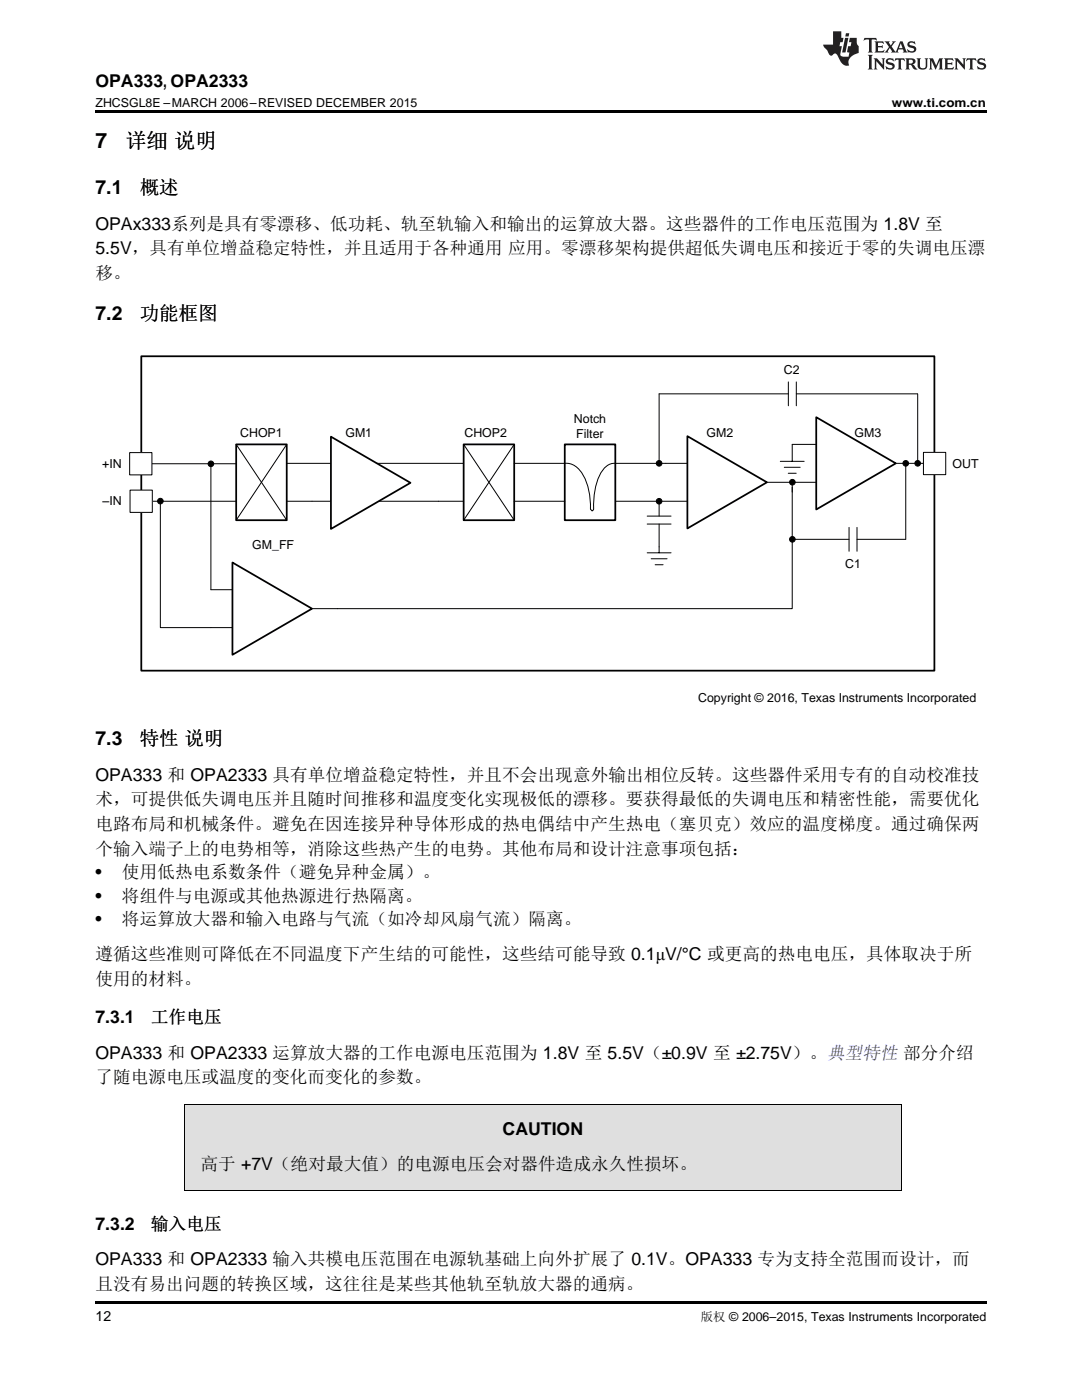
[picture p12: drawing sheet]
<svg xmlns="http://www.w3.org/2000/svg" width="216mm" height="279mm" viewBox="0 0 216 279" stroke-linecap="round" stroke-linejoin="round" font-family="sans-serif">
<defs><g id="words">
<g font-size="4.2">
<text x="19" y="29.6">7</text>
<text x="25" y="29.6">详细 说明</text>
</g>
<g font-size="3.9">
<text x="19" y="38.8">7.1</text>
<text x="27.9" y="38.8">概述</text>
<text x="19" y="63.8">7.2</text>
<text x="27.9" y="63.8">功能框图</text>
<text x="19" y="148.8">7.3</text>
<text x="27.9" y="148.8">特性 说明</text>
</g>
<g font-size="3.5">
<text x="19" y="17.3">OPA333, OPA2333</text>
<text x="19" y="45.8">OPAx333系列是具有零漂移、低功耗、轨至轨输入和输出的运算放大器。这些器件的工作电压范围为 1.8V 至</text>
<text x="19" y="50.8">5.5V，具有单位增益稳定特性，并且适用于各种通用 应用。零漂移架构提供超低失调电压和接近于零的失调电压漂</text>
<text x="19" y="55.7">移。</text>
<text x="19" y="155.8">OPA333 和 OPA2333 具有单位增益稳定特性，并且不会出现意外输出相位反转。这些器件采用专有的自动校准技</text>
<text x="19" y="160.7">术，可提供低失调电压并且随时间推移和温度变化实现极低的漂移。要获得最低的失调电压和精密性能，需要优化</text>
<text x="19" y="165.7">电路布局和机械条件。避免在因连接异种导体形成的热电偶结中产生热电（塞贝克）效应的温度梯度。通过确保两</text>
<text x="19" y="170.6">个输入端子上的电势相等，消除这些热产生的电势。其他布局和设计注意事项包括：</text>
<text x="19" y="175.3">•</text>
<text x="19" y="179.9">•</text>
<text x="24.3" y="175.3">使用低热电系数条件（避免异种金属）。</text>
<text x="24.3" y="179.9">将组件与电源或其他热源进行热隔离。</text>
<text x="19" y="184.6">•</text>
<text x="24.3" y="184.6">将运算放大器和输入电路与气流（如冷却风扇气流）隔离。</text>
<text x="19" y="191.6">遵循这些准则可降低在不同温度下产生结的可能性，这些结可能导致 0.1μV/°C 或更高的热电电压，具体取决于所</text>
<text x="19" y="196.5">使用的材料。</text>
<text x="19" y="204.3">7.3.1</text>
<text x="30.1" y="204.3">工作电压</text>
<text x="19" y="211.3">OPA333 和 OPA2333 运算放大器的工作电源电压范围为 1.8V 至 5.5V（±0.9V 至 ±2.75V）。典型特性 部分介绍</text>
<text x="19" y="216.2">了随电源电压或温度的变化而变化的参数。</text>
<text x="100.3" y="226.4">CAUTION</text>
<text x="40" y="233.5">高于 +7V（绝对最大值）的电源电压会对器件造成永久性损坏。</text>
<text x="19" y="245.5">7.3.2</text>
<text x="30.1" y="245.5">输入电压</text>
<text x="19" y="252.5">OPA333 和 OPA2333 输入共模电压范围在电源轨基础上向外扩展了 0.1V。OPA333 专为支持全范围而设计，而</text>
<text x="19" y="257.4">且没有易出问题的转换区域，这往往是某些其他轨至轨放大器的通病。</text>
</g>
<text font-size="2.8" x="19" y="263.6">12</text>
<g font-size="2.5">
<text x="19" y="21.4">ZHCSGL8E –MARCH 2006–REVISED DECEMBER 2015</text>
<text x="178" y="21.4">www.ti.com.cn</text>
<text x="156.4" y="74.6">C2</text>
<text x="47.9" y="87.2">CHOP1</text>
<text x="68.9" y="87.3">GM1</text>
<text x="92.7" y="87.2">CHOP2</text>
<text x="114.5" y="84.5">Notch</text>
<text x="115" y="87.5">Filter</text>
<text x="141" y="87.2">GM2</text>
<text x="170.5" y="87.2">GM3</text>
<text x="20.4" y="93.5">+IN</text>
<text x="190.1" y="93.4">OUT</text>
<text x="20.5" y="100.8">±IN</text>
<text x="50.3" y="109.6">GM_FF</text>
<text x="168.6" y="113.4">C1</text>
<text x="139.3" y="140.1">Copyright © 2016, Texas Instruments Incorporated</text>
<text x="139.8" y="263.6">版权 © 2006–2015, Texas Instruments Incorporated</text>
</g>
</g></defs>
<path d="M36.8 220.5h143v17.1h-143z" fill="#dfdfdf"/>
<path d="M19 259.7h177.8v.5h-177.8z" fill="#000"/>
<path d="M36.8 237.7h143M36.8 220.5h143M36.9 220.5v17.2M179.8 220.5v17.2" fill="none" stroke="#000" stroke-width=".2"/>
<path d="M28.2 71.1h158.2v62.7h-158.2z" fill-rule="evenodd" fill="#fff"/>
<path d="M28.2 71.1h158.2v62.7h-158.2z" fill="none" stroke="#000" stroke-width=".35"/>
<path d="M92.5 88.7h10.1v15.1h-10.1z" fill-rule="evenodd" fill="#fff"/>
<path d="M92.5 88.7h10.1v15.1h-10.1z" fill="none" stroke="#000" stroke-width=".35"/>
<path d="M57.3 92.5h10M74.9 92.5h17.6M92.5 88.7l10.1 15.1M102.6 88.7l-10.1 15.1M62.3 100h5M74.9 100h12.6" fill="none" stroke="#000" stroke-width=".2"/>
<path d="M47.1 88.7h10.1v15.1h-10.1z" fill-rule="evenodd" fill="#fff"/>
<path d="M47.1 88.7h10.1v15.1h-10.1z" fill="none" stroke="#000" stroke-width=".35"/>
<path d="M47.1 88.7l10.1 15.1M57.2 88.7l-10.1 15.1" fill="none" stroke="#000" stroke-width=".2"/>
<path d="M112.7 88.7h10.1v15.1h-10.1z" fill-rule="evenodd" fill="#fff"/>
<path d="M112.7 88.7h10.1v15.1h-10.1z" fill="none" stroke="#000" stroke-width=".35"/>
<g fill="none" stroke="#000" stroke-width=".2">
<path d="M131.5 78.6v13.9M30.3 92.5h16.8M42.1 92.6v25.1h5M102.6 92.5h10.1a4.2 4.2 0 0 1 4 2.9 16.9 16.9 0 0 1 1.2 6.3l.2 .3 .4-.4a11.4 11.4 0 0 1 2.4-8.4l1.2-.7h.7h15.1M153.1 96.3h10M158.1 96.3v25.2h-95.8M158.1 88.7h5M158.1 97.2v1M178.7 92.5h5.6M30.4 100h16.7M32 100v25.3h15.1M57.2 100h5.1"/>
<path d="M87.5 100h5M102.6 100h10.1M122.8 100h15.1"/>
</g>
<path d="M25.9 90.3h4.4v4.5h-4.4z" fill-rule="evenodd" fill="#fff"/>
<path d="M25.9 90.3h4.4v4.5h-4.4z" fill="none" stroke="#000" stroke-width=".2"/>
<path d="M25.9 97.8h4.5v4.5h-4.5z" fill-rule="evenodd" fill="#fff"/>
<path d="M25.9 97.8h4.5v4.5h-4.5z" fill="none" stroke="#000" stroke-width=".2"/>
<path d="M184.3 90.3h4.4v4.4h-4.4z" fill-rule="evenodd" fill="#fff"/>
<path d="M184.3 90.3h4.4v4.4h-4.4z" fill="none" stroke="#000" stroke-width=".2"/>
<path d="M66 87.1l15.9 9.3-15.9 9.2z" fill="#fff"/>
<path d="M66 87.1l15.9 9.3-15.9 9.2z" fill="none" stroke="#000" stroke-width=".35"/>
<path d="M46.4 112.3l15.9 9.2-15.9 9.2z" fill="#fff"/>
<path d="M46.4 112.3l15.9 9.2-15.9 9.2z" fill="none" stroke="#000" stroke-width=".35"/>
<path d="M137.2 87l15.8 9.3-15.8 9.2z" fill="#fff"/>
<path d="M137.2 87l15.8 9.3-15.8 9.2z" fill="none" stroke="#000" stroke-width=".35"/>
<path d="M162.9 83.3l15.8 9.2-15.8 9.2z" fill="#fff"/>
<path d="M162.9 83.3l15.8 9.2-15.8 9.2z" fill="none" stroke="#000" stroke-width=".35"/>
<g fill="#000">
<circle cx="42.1" cy="92.6" r=".56"/>
<circle cx="131.5" cy="92.5" r=".56"/>
<circle cx="158.1" cy="96.2" r=".56"/>
<circle cx="180.7" cy="92.5" r=".56"/>
<circle cx="183.1" cy="92.5" r=".56"/>
<circle cx="32" cy="100" r=".56"/>
<circle cx="131.5" cy="100" r=".56"/>
<circle cx="158.1" cy="107.6" r=".56"/>
</g>
<g fill="none" stroke="#000" stroke-width=".2">
<path d="M131.5 78.6h25.8M157.3 76.2v4.8M158.9 76.2v4.8M158.9 78.6h24.2M183.1 78.6v13.9M155.7 92.1h4.8M156.5 93.3h3.2M157.3 94.5h1.6M158.1 88.7v3.4M180.7 92.5v15.1M129.1 104.6h4.8M129.1 103h4.8"/>
<path d="M129.1 110.3h4.8M129.9 111.5h3.2M130.7 112.7h1.6M131.5 100v3M131.5 104.6v5.7M158.1 107.6h11.3M169.4 105.3v4.7M171 105.3v4.7M171 107.6h9.7"/>
<circle cx="42.1" cy="92.6" r=".56"/>
<circle cx="131.5" cy="92.5" r=".56"/>
<circle cx="158.1" cy="96.2" r=".56"/>
<circle cx="180.7" cy="92.5" r=".56"/>
<circle cx="183.1" cy="92.5" r=".56"/>
<circle cx="32" cy="100" r=".56"/>
<circle cx="131.5" cy="100" r=".56"/>
<circle cx="158.1" cy="107.6" r=".56"/>
</g>
<path d="M19 22h177.8v.5h-177.8z" fill="#000"/>
<g fill="#231f20">
<path d="M172.5 7.6l-.1 .5 .4-.2h.6v.1v2.1l-.2 .4h.9l-.2-.4v-2.1l.1-.1h.5l.5 .2-.2-.5zM174.5 8.3l.2 .3v1.5l-.2 .4h1.8l.2-.6a1.04 1.04 0 0 1-1.3 .2v-.7h.6l.3 .2v-.6l-.3 .2h-.6v-.6l.8-.1 .4 .3-.2-.5zM176.5 8.3l.9 1.1-.9 1.1h.8l-.2-.2 .4-.7 .5 .7-.2 .2h1.5l-.2-.2 .2-.4h.9l.1 .4-.2 .2h1l-.3-.3-.7-1.9h-.5l-.9 2-.8-1 .9-1h-.8l.1 .3-.4 .5-.3-.6 .1-.2zM179.7 8.6l.4 1h-.7zM181.3 8.4a.63 .63 0 0 0-.2 .7 .63 .63 0 0 0 .6 .4l.6 .2 .1 .2a.75 .75 0 0 1-.7 .4 .75 .75 0 0 1-.6-.5l.1 .7 .1-.1a1.11 1.11 0 0 0 1.5-.6 1.13 1.13 0 0 0-1.2-.8l-.1-.4a1.04 1.04 0 0 1 1.2 .2l-.2-.5-.2 .1-.4-.2zM173.2 10.9l.2 .4v2.2l-.2 .4h1l-.3-.4v-2.2l.3-.4zM174.3 11.6l.3 .4v1.5l-.3 .4h.8l-.2-.4v-1.3l1.5 1.7v-1.9l.2-.4h-.7l.2 .4v.9l-1.1-1.3zM177 11.8a.62 .62 0 0 0-.2 .7 .62 .62 0 0 0 .6 .4l.6 .1 .1 .3a.76 .76 0 0 1-.7 .3 .76 .76 0 0 1-.7-.4l.2 .7 .1-.1a1.11 1.11 0 0 0 1.5-.6 1.13 1.13 0 0 0-1.2-.8l-.1-.4a1.04 1.04 0 0 1 1.2 .2l-.2-.6-.2 .1-.5-.1zM178.7 11.6l-.2 .6a.61 .61 0 0 1 .8-.3v1.6l-.2 .4h.9l-.2-.4v-1.6a.63 .63 0 0 1 .7 .3l-.1-.6zM180.6 11.6l.3 .4v1.5l-.3 .4h1l-.2-.2-.1-.8 .6 .2a.76 .76 0 0 0 1.2 .7l-1-1a.58 .58 0 0 0 .6-.5 .58 .58 0 0 0-.5-.6zM181.4 11.9h.1a.45 .45 0 0 1 .5 .1 .45 .45 0 0 1 .1 .5l-.8 .2zM182.9 11.6l.2 .2a2.17 2.17 0 0 0 .3 1.9 .99 .99 0 0 0 1.6-.6v-1.1l.2-.4h-.7l.2 .2a1.92 1.92 0 0 1-.2 1.8 .6 .6 0 0 1-.9-.5v-1.1l.2-.4zM185.4 11.6l.2 .4v1.5l-.2 .4h.7l-.2-.4v-1.4l.8 1.8 .8-1.8v1.4l-.2 .4h.9l-.2-.4v-1.5l.2-.4h-.8l-.6 1.5-.6-1.5zM188.4 11.6l.2 .4v1.5l-.2 .4h1.8l.1-.6a1.04 1.04 0 0 1-1.2 .1v-.6h.5l.4 .2v-.6l-.4 .2h-.5v-.7h.8l.3 .3-.1-.6zM190.5 11.6l.2 .4v1.5l-.2 .4h.7l-.2-.4v-1.3l1.5 1.7v-1.9l.2-.4h-.7l.2 .4v.9l-1.1-1.3zM192.9 11.6l-.1 .6a.61 .61 0 0 1 .7-.3l.1 1.6-.3 .4h1l-.3-.4 .1-1.6a.63 .63 0 0 1 .7 .3l-.1-.6zM195.2 11.8a.62 .62 0 0 0-.2 .7 .62 .62 0 0 0 .6 .4l.6 .1 .1 .3a.76 .76 0 0 1-.7 .3 .76 .76 0 0 1-.6-.4l.1 .7 .1-.1a1.11 1.11 0 0 0 1.6-.6 1.13 1.13 0 0 0-1.3-.8l-.1-.4a1.04 1.04 0 0 1 1.2 .2l-.1-.6-.2 .1-.5-.1z"/>
<path d="M166.2 6.3v2.6h-1.9v.4l.8 .9a.91 .91 0 0 0 1 .8 .56 .56 0 0 1 .5-.3 .56 .56 0 0 1 .5 .3l.4 .8a1.53 1.53 0 0 0 1.9 1.2 1.54 1.54 0 0 1 1-2.1l.9-.3v-1.4a1.52 1.52 0 0 1-.4-1.6h-1.3l-.2 .8h.5l-.2 .8h-.5l-.1 1v.2l.4 .1-.2 .8a1.93 1.93 0 0 1-1.6-.3l.3-1.8h-.5l.2-.8h.4l.2-.8h-.4v-1.3zM168.6 7.6l-.6 2.9h.7l.6-2.9zM168.8 6.6l-.1 .7h.6l.2-.7z"/>
</g>
<use href="#words"/>
</svg>
